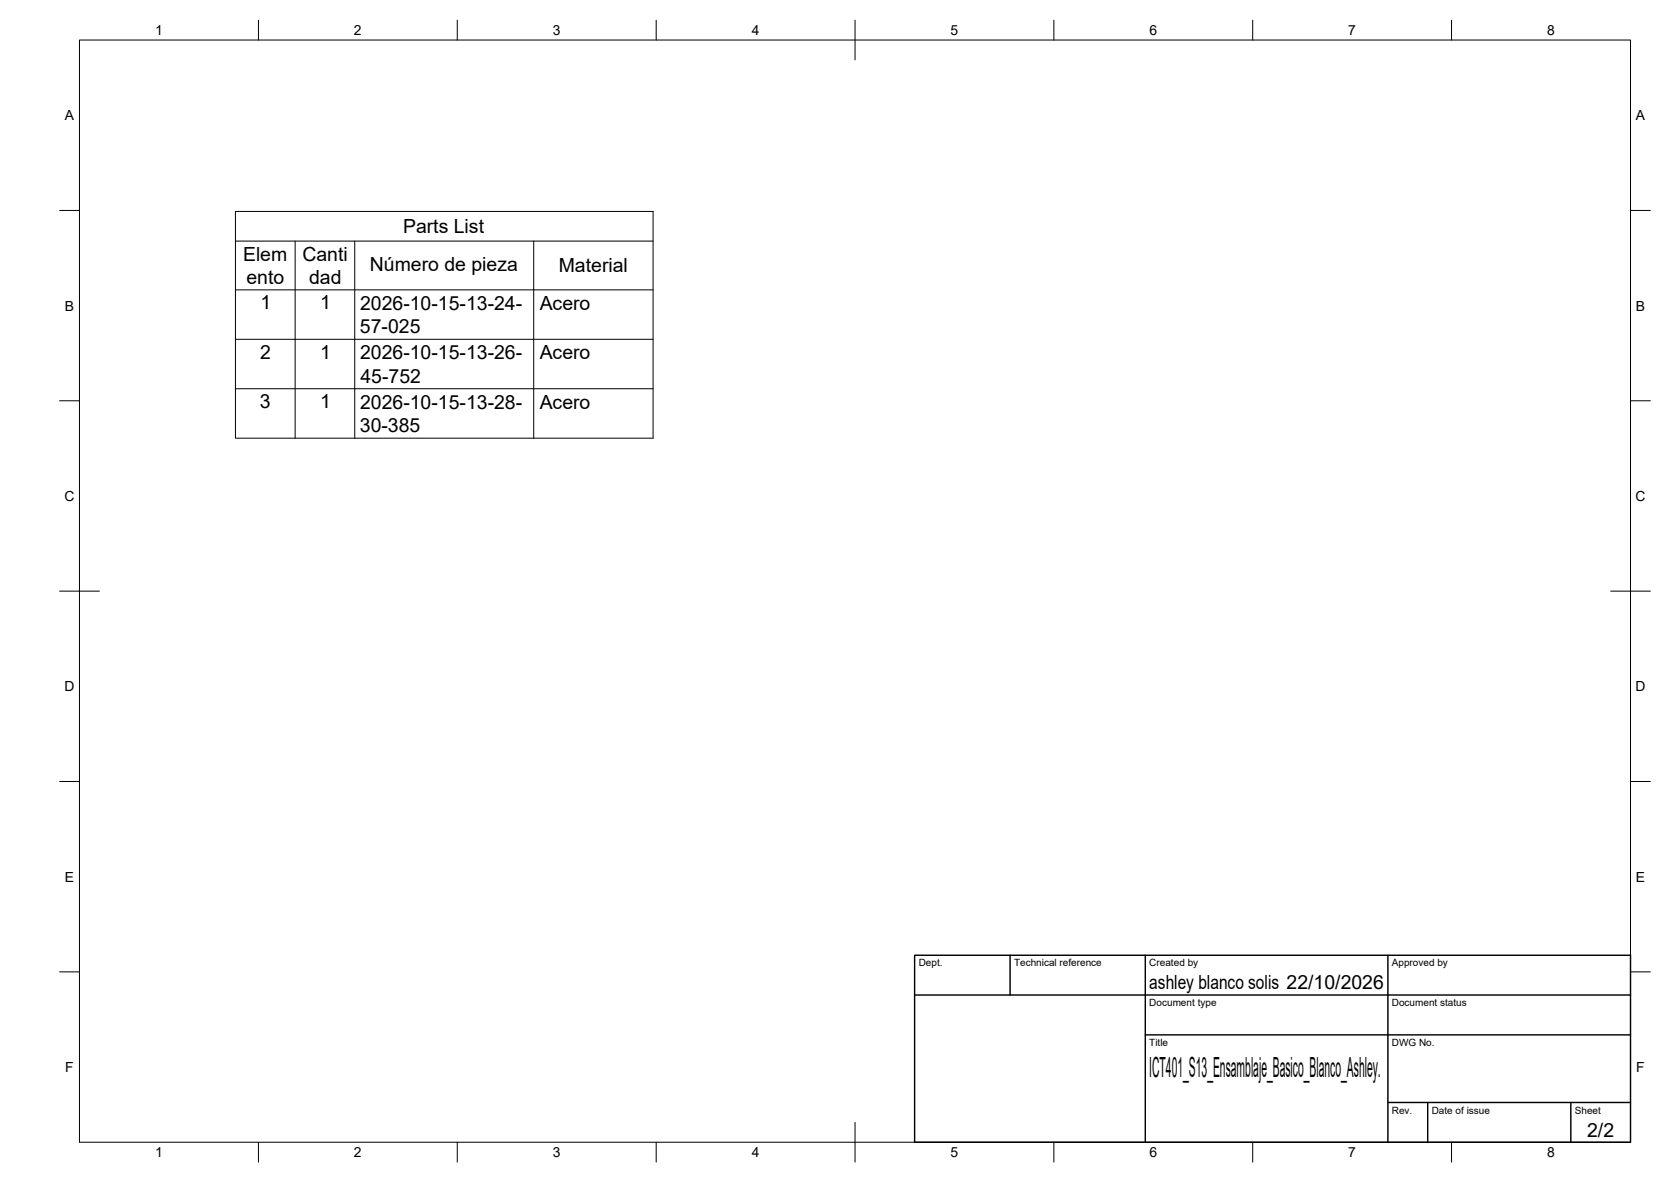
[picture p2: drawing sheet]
<svg xmlns="http://www.w3.org/2000/svg" width="420mm" height="297mm" viewBox="0 0 420 297" stroke-linecap="round" stroke-linejoin="round" font-family="sans-serif">
<defs><g id="words">
<text font-size="7" x="289" y="270.6">ICT401_S13_Ensamblaje_Basico_Blanco_Ashley.</text>
<g font-size="4.9">
<text x="101.3" y="58.6">Parts List</text>
<text x="61.1" y="65.5">Elem</text>
<text x="76" y="65.6">Canti</text>
<text x="62" y="71.4">ento</text>
<text x="77.7" y="71.4">dad</text>
<text x="93" y="68">Número de pieza</text>
<text x="140.5" y="68.4">Material</text>
<text x="65.5" y="77.8">1</text>
<text x="80.5" y="77.8">1</text>
<text x="90.6" y="77.9">2026-10-15-13-24-</text>
<text x="135.7" y="77.8">Acero</text>
<text x="90.5" y="83.7">57-025</text>
<text x="65.4" y="90.2">2</text>
<text x="80.5" y="90.2">1</text>
<text x="90.6" y="90.3">2026-10-15-13-26-</text>
<text x="135.7" y="90.3">Acero</text>
<text x="90.6" y="96.1">45-752</text>
<text x="65.4" y="102.6">3</text>
<text x="80.5" y="102.6">1</text>
<text x="90.6" y="102.7">2026-10-15-13-28-</text>
<text x="135.7" y="102.7">Acero</text>
<text x="90.5" y="108.5">30-385</text>
<text x="289" y="248.5">ashley blanco solis 22/10/2026</text>
<text x="399.1" y="285.7">2/2</text>
</g>
<g font-size="3.5">
<text x="39" y="8.8">1</text>
<text x="89" y="8.8">2</text>
<text x="139" y="8.8">3</text>
<text x="189" y="8.8">4</text>
<text x="239" y="8.8">5</text>
<text x="289" y="8.8">6</text>
<text x="339" y="8.8">7</text>
<text x="389" y="8.8">8</text>
<text x="16.3" y="30.2">A</text>
<text x="411.3" y="30.2">A</text>
<text x="16.3" y="78">B</text>
<text x="411.3" y="78">B</text>
<text x="16.2" y="125.9">C</text>
<text x="411.2" y="125.9">C</text>
<text x="16.2" y="173.7">D</text>
<text x="411.2" y="173.7">D</text>
<text x="16.3" y="221.6">E</text>
<text x="411.3" y="221.6">E</text>
<text x="16.4" y="269.4">F</text>
<text x="411.4" y="269.4">F</text>
<text x="39" y="290.8">1</text>
<text x="89" y="290.8">2</text>
<text x="139" y="290.8">3</text>
<text x="189" y="290.8">4</text>
<text x="239" y="290.8">5</text>
<text x="289" y="290.8">6</text>
<text x="339" y="290.8">7</text>
<text x="389" y="290.8">8</text>
</g>
<g font-size="2.5">
<text x="231" y="242.9">Dept.</text>
<text x="255" y="242.9">Technical reference</text>
<text x="289" y="242.9">Created by</text>
<text x="350" y="242.9">Approved by</text>
<text x="289" y="252.8">Document type</text>
<text x="350" y="252.8">Document status</text>
<text x="289" y="262.9">Title</text>
<text x="350" y="262.9">DWG No.</text>
<text x="350" y="279.9">Rev.</text>
<text x="360" y="279.9">Date of issue</text>
<text x="396" y="279.9">Sheet</text>
</g>
</g></defs>
<!-- layer: BORDER -->
<g fill="none" stroke="#000" stroke-width=".25">
<path d="M20 10.1h390v276.9h-390zM65 5.1v5M115 5.1v5M165 5.1v5M215 5.1v10M265 5.1v5M315 5.1v5M365 5.1v5M15 52.9h5M410 52.9h5M15 100.7h5M410 100.7h5"/>
<path d="M15 148.6h10M405 148.6h10M15 196.4h5M410 196.4h5M15 244.2h5M410 244.2h5M65 287v5M115 287v5M165 287v5M215 282.1v9.9M265 287v5M315 287v5"/>
<path d="M365 287v5"/>
</g>
<!-- layer: TITLEBLOCK -->
<path d="M230 240.1h180v46.9h-180zM230 250h180M254 240.1v9.9M288 240.1v46.9M349 240.1v46.9M288 260.1h122M349 277.1h61M359 277.1v9.9M395 277.1v9.9" fill="none" stroke="#000" stroke-width=".36"/>
<!-- layer: Parts Lists -->
<path d="M59.2 53.1h105v57h-105zM59.2 60.6h105M59.2 72.8h105M74.2 60.6v49.5M89.2 60.6v49.5M134.2 60.6v49.5M59.2 85.3h105M59.2 97.7h105" fill="none" stroke="#000" stroke-width=".25"/>
<use href="#words"/>
</svg>
